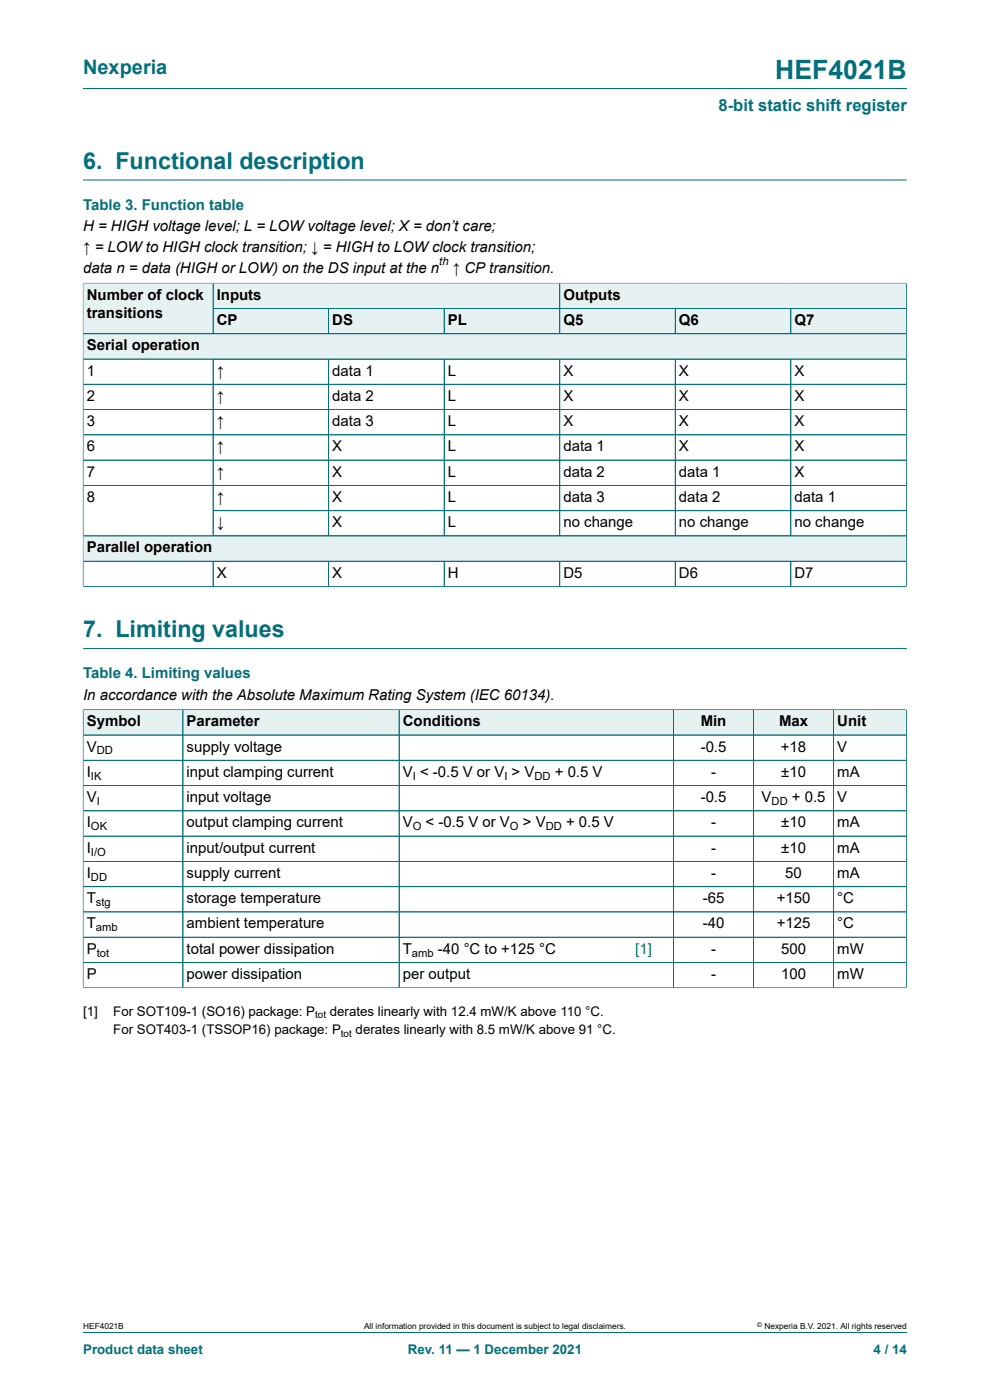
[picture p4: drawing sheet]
<svg xmlns="http://www.w3.org/2000/svg" width="210mm" height="297mm" viewBox="0 0 210 297" stroke-linecap="round" stroke-linejoin="round" font-family="sans-serif">
<defs><g id="words">
<text font-size="5.6" fill="#036f7b" x="164.5" y="16.8">HEF4021B</text>
<g font-size="4.9" fill="#036f7b">
<text x="17.6" y="35.9">6. Functional description</text>
<text x="17.6" y="135.2">7. Limiting values</text>
</g>
<text font-size="4.2" fill="#036f7b" x="17.6" y="15.6">Nexperia</text>
<text font-size="3.5" fill="#036f7b" x="152.4" y="23.7">8-bit static shift register</text>
<g font-size="3.2" fill="#036f7b">
<text x="17.6" y="44.5">Table 3. Function table</text>
<text x="17.6" y="143.9">Table 4. Limiting values</text>
</g>
<g font-size="3.2">
<text x="17.6" y="49.1">H = HIGH voltage level; L = LOW voltage level; X = don’t care;</text>
<text x="17.6" y="53.5">↑ = LOW to HIGH clock transition; ↓ = HIGH to LOW clock transition;</text>
<text x="17.6" y="57.9">data n = data (HIGH or LOW) on the DS input at the n</text>
<text x="96" y="57.9">↑ CP transition.</text>
<text x="18.4" y="63.6">Number of clock</text>
<text x="46" y="63.6">Inputs</text>
<text x="119.5" y="63.6">Outputs</text>
<text x="18.4" y="67.4">transitions</text>
<text x="46" y="68.9">CP</text>
<text x="70.5" y="68.9">DS</text>
<text x="95" y="68.9">PL</text>
<text x="119.5" y="68.9">Q5</text>
<text x="144" y="68.9">Q6</text>
<text x="168.5" y="68.9">Q7</text>
<text x="18.4" y="74.3">Serial operation</text>
<text x="18.4" y="79.7">1</text>
<text x="46" y="79.7">↑</text>
<text x="70.5" y="79.7">data 1</text>
<text x="95" y="79.7">L</text>
<text x="119.5" y="79.7">X</text>
<text x="144" y="79.7">X</text>
<text x="168.5" y="79.7">X</text>
<text x="18.4" y="85">2</text>
<text x="46" y="85">↑</text>
<text x="70.5" y="85">data 2</text>
<text x="95" y="85">L</text>
<text x="119.5" y="85">X</text>
<text x="144" y="85">X</text>
<text x="168.5" y="85">X</text>
<text x="18.4" y="90.4">3</text>
<text x="18.4" y="95.8">6</text>
<text x="46" y="90.4">↑</text>
<text x="46" y="95.8">↑</text>
<text x="70.5" y="90.4">data 3</text>
<text x="70.5" y="95.8">X</text>
<text x="95" y="90.4">L</text>
<text x="95" y="95.8">L</text>
<text x="119.5" y="90.4">X</text>
<text x="119.5" y="95.8">data 1</text>
<text x="144" y="90.4">X</text>
<text x="144" y="95.8">X</text>
<text x="168.5" y="90.4">X</text>
<text x="168.5" y="95.8">X</text>
<text x="18.4" y="101.1">7</text>
<text x="46" y="101.1">↑</text>
<text x="70.5" y="101.1">X</text>
<text x="95" y="101.1">L</text>
<text x="119.5" y="101.1">data 2</text>
<text x="144" y="101.1">data 1</text>
<text x="168.5" y="101.1">X</text>
<text x="18.4" y="106.5">8</text>
<text x="46" y="106.5">↑</text>
<text x="70.5" y="106.5">X</text>
<text x="95" y="106.5">L</text>
<text x="119.5" y="106.5">data 3</text>
<text x="144" y="106.5">data 2</text>
<text x="168.5" y="106.5">data 1</text>
<text x="46" y="111.8">↓</text>
<text x="70.5" y="111.8">X</text>
<text x="95" y="111.8">L</text>
<text x="119.5" y="111.8">no change</text>
<text x="144" y="111.8">no change</text>
<text x="168.5" y="111.8">no change</text>
<text x="18.4" y="117.2">Parallel operation</text>
<text x="46" y="122.6">X</text>
<text x="70.5" y="122.6">X</text>
<text x="95" y="122.6">H</text>
<text x="119.5" y="122.6">D5</text>
<text x="144" y="122.6">D6</text>
<text x="168.5" y="122.6">D7</text>
<text x="17.6" y="148.4">In accordance with the Absolute Maximum Rating System (IEC 60134).</text>
<text x="18.4" y="154.1">Symbol</text>
<text x="39.6" y="154.1">Parameter</text>
<text x="85.4" y="154.1">Conditions</text>
<text x="148.6" y="154.1">Min</text>
<text x="165.3" y="154.1">Max</text>
<text x="177.6" y="154.1">Unit</text>
<text x="18.4" y="159.4">V</text>
<text x="39.6" y="159.4">supply voltage</text>
<text x="148.6" y="159.4">-0.5</text>
<text x="165.7" y="159.4">+18</text>
<text x="177.6" y="159.4">V</text>
<text x="18.4" y="164.8">I</text>
<text x="39.6" y="164.8">input clamping current</text>
<text x="85.4" y="164.8">V &lt; -0.5 V or V &gt; V</text>
<text x="117.7" y="164.8">+ 0.5 V</text>
<text x="150.8" y="164.8">-</text>
<text x="165.7" y="164.8">±10</text>
<text x="177.6" y="164.8">mA</text>
<text x="18.4" y="170.2">V</text>
<text x="39.6" y="170.2">input voltage</text>
<text x="148.6" y="170.2">-0.5</text>
<text x="161.6" y="170.2">V</text>
<text x="168" y="170.2">+ 0.5</text>
<text x="177.6" y="170.2">V</text>
<text x="18.4" y="175.5">I</text>
<text x="39.6" y="175.5">output clamping current</text>
<text x="85.4" y="175.5">V</text>
<text x="90.3" y="175.5">&lt; -0.5 V or V</text>
<text x="110.9" y="175.5">&gt; V</text>
<text x="120.1" y="175.5">+ 0.5 V</text>
<text x="150.8" y="175.5">-</text>
<text x="165.7" y="175.5">±10</text>
<text x="177.6" y="175.5">mA</text>
<text x="18.4" y="180.9">I</text>
<text x="39.6" y="180.9">input/output current</text>
<text x="150.8" y="180.9">-</text>
<text x="165.7" y="180.9">±10</text>
<text x="177.6" y="180.9">mA</text>
<text x="18.4" y="186.2">I</text>
<text x="18.4" y="191.6">T</text>
<text x="39.6" y="186.2">supply current</text>
<text x="39.6" y="191.6">storage temperature</text>
<text x="149.1" y="191.6">-65</text>
<text x="150.8" y="186.2">-</text>
<text x="164.8" y="191.6">+150</text>
<text x="166.6" y="186.2">50</text>
<text x="177.6" y="186.2">mA</text>
<text x="177.6" y="191.6">°C</text>
<text x="18.4" y="197">T</text>
<text x="39.6" y="197">ambient temperature</text>
<text x="149.1" y="197">-40</text>
<text x="164.8" y="197">+125</text>
<text x="177.6" y="197">°C</text>
<text x="18.4" y="202.3">P</text>
<text x="39.6" y="202.3">total power dissipation</text>
<text x="85.4" y="202.3">T</text>
<text x="92.9" y="202.3">-40 °C to +125 °C</text>
<text x="150.8" y="202.3">-</text>
<text x="165.7" y="202.3">500</text>
<text x="177.6" y="202.3">mW</text>
<text x="18.4" y="207.7">P</text>
<text x="39.6" y="207.7">power dissipation</text>
<text x="85.4" y="207.7">per output</text>
<text x="150.8" y="207.7">-</text>
<text x="165.7" y="207.7">100</text>
<text x="177.6" y="207.7">mW</text>
</g>
<text font-size="3.2" fill="#00f" x="134.8" y="202.3">[1]</text>
<g font-size="2.8">
<text x="17.6" y="215.5">[1]</text>
<text x="24" y="215.5">For SOT109-1 (SO16) package: P</text>
<text x="70" y="215.5">derates linearly with 12.4 mW/K above 110 °C.</text>
<text x="24" y="219.5">For SOT403-1 (TSSOP16) package: P</text>
<text x="75.4" y="219.5">derates linearly with 8.5 mW/K above 91 °C.</text>
</g>
<g font-size="2.8" fill="#036f7b">
<text x="17.6" y="287.2">Product data sheet</text>
<text x="86.5" y="287.2">Rev. 11 — 1 December 2021</text>
<text x="185.3" y="287.2">4 / 14</text>
</g>
<g font-size="2.4">
<text x="93.2" y="56.3">th</text>
<text x="20.5" y="160">DD</text>
<text x="19.3" y="165.4">IK</text>
<text x="87.6" y="165.4">I</text>
<text x="107" y="165.4">I</text>
<text x="113.4" y="165.4">DD</text>
<text x="20.5" y="170.8">I</text>
<text x="163.7" y="170.8">DD</text>
<text x="19.3" y="176.1">OK</text>
<text x="87.6" y="176.1">O</text>
<text x="108.2" y="176.1">O</text>
<text x="115.7" y="176.1">DD</text>
<text x="19.3" y="181.5">I/O</text>
<text x="19.3" y="186.9">DD</text>
<text x="20.4" y="192.2">stg</text>
<text x="20.4" y="197.6">amb</text>
<text x="20.5" y="202.9">tot</text>
<text x="87.4" y="202.9">amb</text>
</g>
<g font-size="2.1">
<text x="66.8" y="216.1">tot</text>
<text x="72.3" y="220">tot</text>
</g>
<g font-size="1.8">
<text x="17.6" y="282">HEF4021B</text>
<text x="77.2" y="282">All information provided in this document is subject to legal disclaimers.</text>
<text x="162.2" y="282">Nexperia B.V. 2021. All rights reserved</text>
</g>
<text font-size="1.4" x="160.6" y="281.6">©</text>
</g></defs>
<path d="M17.6 18.8h174.8M17.6 38.2h174.8M45.2 60.1h73.5v5.3h-73.5z" fill="none" stroke="#036f7b" stroke-width=".21"/>
<path d="M45.3 60.1h73.4v5.3h-73.4z" fill="#e6f1f2"/>
<path d="M192.3 60v5.4h-73.6v-5.3h73.6" fill="none" stroke="#036f7b" stroke-width=".21"/>
<path d="M118.8 60.1h73.4v5.3h-73.4z" fill="#e6f1f2"/>
<path d="M17.6 60v10.8h27.6v-10.7h-27.6" fill="none" stroke="#036f7b" stroke-width=".21"/>
<g fill="#e6f1f2">
<path d="M17.7 60.1h27.4v10.6h-27.4z"/>
<path d="M45.3 65.5h24.3v5.2h-24.3z"/>
</g>
<path d="M45.2 65.4h24.5v5.4h-24.5z" fill="none" stroke="#036f7b" stroke-width=".21"/>
<path d="M69.8 65.5h24.4v5.2h-24.4z" fill="#e6f1f2"/>
<path d="M69.7 65.4h24.5v5.4h-24.5z" fill="none" stroke="#036f7b" stroke-width=".21"/>
<path d="M94.3 65.5h24.4v5.2h-24.4z" fill="#e6f1f2"/>
<path d="M94.2 65.4h24.5v5.4h-24.5z" fill="none" stroke="#036f7b" stroke-width=".21"/>
<path d="M118.8 65.5h24.4v5.2h-24.4z" fill="#e6f1f2"/>
<path d="M118.7 65.4h24.5v5.4h-24.5z" fill="none" stroke="#036f7b" stroke-width=".21"/>
<path d="M143.3 65.5h24.4v5.2h-24.4z" fill="#e6f1f2"/>
<path d="M143.2 65.4h24.6v5.4h-24.6z" fill="none" stroke="#036f7b" stroke-width=".21"/>
<path d="M167.8 65.5h24.4v5.2h-24.4z" fill="#e6f1f2"/>
<path d="M167.8 70.8v-5.4h24.5v10.8h-174.7v-5.4h174.7" fill="none" stroke="#036f7b" stroke-width=".21"/>
<path d="M17.7 70.9h174.5v5.2h-174.5z" fill="#e6f1f2"/>
<g fill="none" stroke="#036f7b" stroke-width=".21">
<path d="M17.6 76.2h174.7v42.9h-174.7zM45.2 76.2v37.5M69.7 76.2v37.5M94.2 76.2v37.5M118.7 76.2v37.5M143.2 76.2v37.5M167.8 76.2v37.5M17.6 81.5h174.7M17.6 86.9h174.7M17.6 92.3h174.7M17.6 97.6h174.7M17.6 103h174.7"/>
<path d="M17.6 113.7h174.7M192.3 108.3h-147.1"/>
</g>
<path d="M17.7 113.8h174.5v5.2h-174.5z" fill="#e6f1f2"/>
<g fill="none" stroke="#036f7b" stroke-width=".21">
<path d="M17.6 60.1v64.4M17.7 60.1h174.5M17.7 70.8h174.5M17.7 76.2h174.5M45.2 60.1v10.6M45.2 76.2v37.4M45.3 65.4h146.9M69.7 76.2v37.4M69.7 65.5v5.2M94.2 65.5v5.2M94.2 76.2v37.4M118.7 60.1v10.6"/>
<path d="M118.7 76.2v37.4M143.2 65.5v5.2M143.2 76.2v37.4M167.8 65.5v5.2M167.8 76.2v37.4M192.3 60.1v64.4M17.7 81.5h174.5M17.7 92.3h174.5M17.7 97.6h174.5M192.2 86.9h-174.5M17.6 119.1h174.7M17.7 113.7h174.5"/>
<path d="M45.2 119.1v5.3M45.3 108.3h146.9M69.7 119.1v5.3M94.2 119.1v5.3M118.7 119.1v5.3M143.2 119.1v5.3M167.8 119.1v5.3M192.2 103h-174.5M17.6 124.4h174.7M17.6 137.6h174.8"/>
</g>
<path d="M17.7 150.6h21v5.3h-21z" fill="#e6f1f2"/>
<path d="M17.6 150.5v5.4h21.2v-5.3h-21.2" fill="none" stroke="#036f7b" stroke-width=".21"/>
<path d="M38.9 150.6h45.7v5.3h-45.7z" fill="#e6f1f2"/>
<path d="M38.8 150.6h45.9v5.3h-45.9z" fill="none" stroke="#036f7b" stroke-width=".21"/>
<path d="M84.7 150.6h49.4v5.3h-49.4z" fill="#e6f1f2"/>
<path d="M134.1 150.6h-49.4v5.3h49.4" fill="none" stroke="#036f7b" stroke-width=".21"/>
<path d="M134.1 150.6h8.7v5.3h-8.7z" fill="#e6f1f2"/>
<path d="M134.1 150.6h8.8v5.3h-8.8" fill="none" stroke="#036f7b" stroke-width=".21"/>
<path d="M142.9 150.6h16.9v5.3h-16.9z" fill="#e6f1f2"/>
<path d="M142.9 150.6h17v5.3h-17z" fill="none" stroke="#036f7b" stroke-width=".21"/>
<path d="M159.9 150.6h16.9v5.3h-16.9z" fill="#e6f1f2"/>
<path d="M159.9 150.6h16.9v5.3h-16.9z" fill="none" stroke="#036f7b" stroke-width=".21"/>
<path d="M176.9 150.6h15.3v5.3h-15.3z" fill="#e6f1f2"/>
<g fill="none" stroke="#036f7b" stroke-width=".21">
<path d="M17.6 155.9h174.7M17.6 150.6v59M17.7 150.6h174.6M38.8 150.6v59M84.7 150.6v59M142.9 150.6v59M159.9 150.6v59M176.8 150.6v59M192.3 150.5v59.1M17.6 172h174.7M192.3 161.3h-174.7M192.3 166.7h-174.7"/>
<path d="M192.3 177.4h-174.7M17.6 182.7h174.7M17.6 198.8h174.7M192.3 188.1h-174.7M192.3 193.5h-174.7M17.6 209.6h174.7M192.3 204.2h-174.7M17.6 282.6h174.8"/>
</g>
<use href="#words"/>
</svg>
